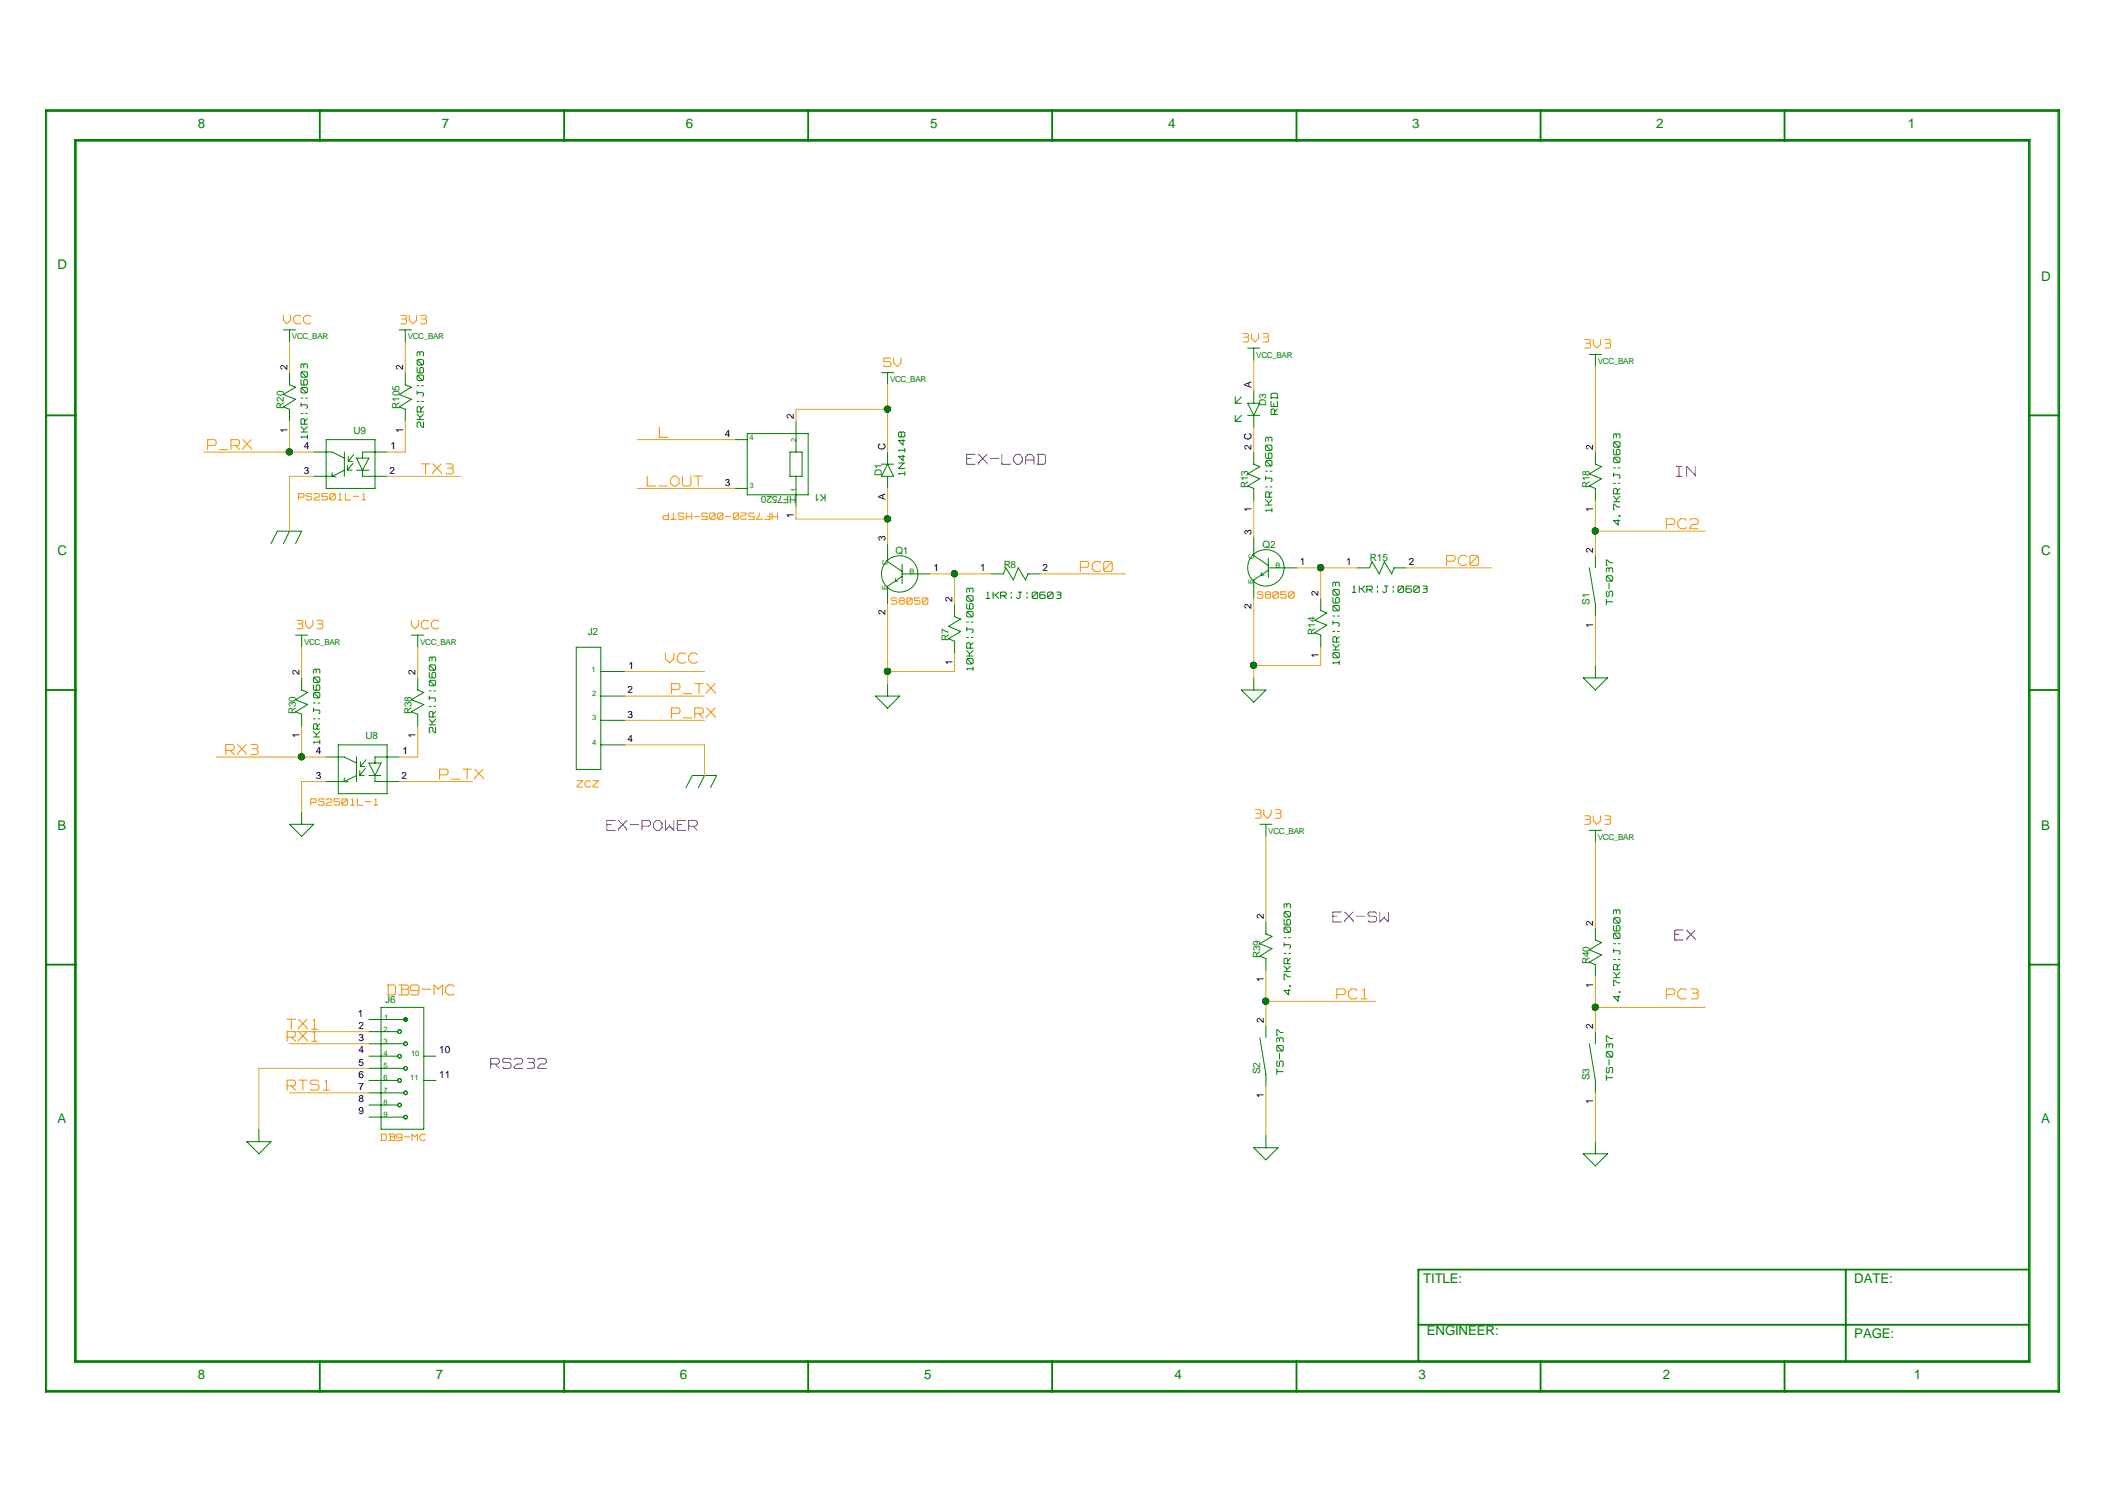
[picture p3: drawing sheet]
<svg xmlns="http://www.w3.org/2000/svg" width="297mm" height="210mm" viewBox="0 0 297 210" stroke-linecap="round" stroke-linejoin="round" font-family="sans-serif">
<defs><g id="words">
<g font-size="2.7" fill="#fff">
<text x="29" y="63.1">P_RX</text>
<text x="92.1" y="61.4">L</text>
<text x="135" y="65.1">EX-LOAD</text>
<text x="58.8" y="66.5">TX3</text>
<text x="90.4" y="68.2">L_OUT</text>
<text x="234.1" y="66.8">IN</text>
<text x="232.7" y="74.1">PC2</text>
<text x="150.9" y="80.1">PC0</text>
<text x="202" y="79.3">PC0</text>
<text x="92.9" y="92.9">VCC</text>
<text x="93.8" y="100.6">P_RX</text>
<text x="93.8" y="97.2">P_TX</text>
<text x="31.5" y="105.7">RX3</text>
<text x="61.4" y="109.1">P_TX</text>
<text x="84.8" y="116.3">EX-POWER</text>
<text x="186.1" y="129">EX-SW</text>
<text x="233.9" y="131.6">EX</text>
<text x="54.1" y="139.2">DB9-MC</text>
<text x="186.7" y="139.8">PC1</text>
<text x="232.7" y="139.8">PC3</text>
<text x="40.1" y="145.7">RX1</text>
<text x="40.1" y="144">TX1</text>
<text x="68.5" y="149.5">RS232</text>
<text x="40.1" y="152.5">RTS1</text>
</g>
<g font-size="2.3" fill="#fff">
<text x="39.6" y="45.4">VCC</text>
<text x="55.8" y="45.4">3V3</text>
<text x="173.4" y="48">3V3</text>
<text x="123.4" y="51.4">5V</text>
<text x="221.1" y="48.8">3V3</text>
<text x="41.3" y="88">3V3</text>
<text x="57.4" y="88">VCC</text>
<text x="175.1" y="114.5">3V3</text>
<text x="221.1" y="115.3">3V3</text>
</g>
<text font-size="2.1" fill="#fff" x="108.6" y="71.3" transform="rotate(-180 108.6 71.3)">HF7520-005-HSTP</text>
<g font-size="2" fill="#fff">
<text x="59.5" y="59.7" transform="rotate(-90 59.5 59.7)">2KR|J|0603</text>
<text x="178.7" y="57.9" transform="rotate(-90 178.7 57.9)">RED</text>
<text x="43.3" y="61.3" transform="rotate(-90 43.3 61.3)">1KR|J|0603</text>
<text x="126.7" y="66.4" transform="rotate(-90 126.7 66.4)">1N4148</text>
<text x="178" y="71.5" transform="rotate(-90 178 71.5)">1KR|J|0603</text>
<text x="226.6" y="73.3" transform="rotate(-90 226.6 73.3)">4.7KR|J|0603</text>
<text x="225.6" y="84.4" transform="rotate(-90 225.6 84.4)">TS-037</text>
<text x="136.2" y="93.7" transform="rotate(-90 136.2 93.7)">10KR|J|0603</text>
<text x="187.4" y="92.8" transform="rotate(-90 187.4 92.8)">10KR|J|0603</text>
<text x="45" y="103.9" transform="rotate(-90 45 103.9)">1KR|J|0603</text>
<text x="61.2" y="102.3" transform="rotate(-90 61.2 102.3)">2KR|J|0603</text>
<text x="180.6" y="139" transform="rotate(-90 180.6 139)">4.7KR|J|0603</text>
<text x="226.6" y="139.8" transform="rotate(-90 226.6 139.8)">4.7KR|J|0603</text>
<text x="179.5" y="150" transform="rotate(-90 179.5 150)">TS-037</text>
<text x="225.6" y="150.9" transform="rotate(-90 225.6 150.9)">TS-037</text>
</g>
<g font-size="1.9" fill="#008000">
<text x="27.6" y="17.9">8</text>
<text x="61.7" y="17.9">7</text>
<text x="95.8" y="17.9">6</text>
<text x="129.9" y="17.9">5</text>
<text x="163.2" y="17.9">4</text>
<text x="197.2" y="17.9">3</text>
<text x="231.3" y="17.9">2</text>
<text x="266.4" y="17.9">1</text>
<text x="8" y="37.5">D</text>
<text x="285" y="39.2">D</text>
<text x="8" y="77.6">C</text>
<text x="285" y="77.6">C</text>
<text x="8" y="115.9">B</text>
<text x="285" y="115.9">B</text>
<text x="8" y="156.8">A</text>
<text x="285" y="156.8">A</text>
<text x="198.8" y="179.2">TITLE:</text>
<text x="259" y="179.2">DATE:</text>
<text x="199.3" y="186.5">ENGINEER:</text>
<text x="259" y="186.8">PAGE:</text>
<text x="27.6" y="192.6">8</text>
<text x="60.9" y="192.6">7</text>
<text x="95" y="192.6">6</text>
<text x="129.1" y="192.6">5</text>
<text x="164" y="192.6">4</text>
<text x="198.1" y="192.6">3</text>
<text x="232.2" y="192.6">2</text>
<text x="267.3" y="192.6">1</text>
</g>
<g font-size="1.7" fill="#fff">
<text x="41.7" y="70">PS2501L-1</text>
<text x="137.7" y="83.7">1KR|J|0603</text>
<text x="175.6" y="83.7">S8050</text>
<text x="188.8" y="82.9">1KR|J|0603</text>
<text x="124.5" y="84.6">S8050</text>
<text x="43.4" y="112.6">PS2501L-1</text>
<text x="80.6" y="110.1">ZCZ</text>
<text x="53.2" y="159.4">DB9-MC</text>
</g>
<g font-size="1.4">
<text x="40.1" y="51.7" transform="rotate(-90 40.1 51.7)">2</text>
<text x="56.3" y="51.7" transform="rotate(-90 56.3 51.7)">2</text>
<text x="110.9" y="58.5" transform="rotate(-90 110.9 58.5)">2</text>
<text x="174.8" y="54.2" transform="rotate(-90 174.8 54.2)">A</text>
<text x="40.1" y="60.4" transform="rotate(-90 40.1 60.4)">1</text>
<text x="42.4" y="62.8">4</text>
<text x="54.5" y="62.8">1</text>
<text x="56.3" y="60.4" transform="rotate(-90 56.3 60.4)">1</text>
<text x="101.2" y="61">4</text>
<text x="123.7" y="62.8" transform="rotate(-90 123.7 62.8)">C</text>
<text x="174.8" y="62.8" transform="rotate(-90 174.8 62.8)">2 C</text>
<text x="222.5" y="62.8" transform="rotate(-90 222.5 62.8)">2</text>
<text x="42.4" y="66.1">3</text>
<text x="54.4" y="66.1">2</text>
<text x="101.2" y="67.8">3</text>
<text x="123.7" y="69.8" transform="rotate(-90 123.7 69.8)">A</text>
<text x="174.8" y="71.5" transform="rotate(-90 174.8 71.5)">1</text>
<text x="222.5" y="71.5" transform="rotate(-90 222.5 71.5)">1</text>
<text x="110.9" y="72.4" transform="rotate(-90 110.9 72.4)">1</text>
<text x="123.7" y="75.6" transform="rotate(-90 123.7 75.6)">3</text>
<text x="174.8" y="74.7" transform="rotate(-90 174.8 74.7)">3</text>
<text x="222.5" y="77.3" transform="rotate(-90 222.5 77.3)">2</text>
<text x="130.4" y="79.8">1</text>
<text x="136.9" y="79.8">1</text>
<text x="145.6" y="79.8">2</text>
<text x="181.5" y="78.9">1</text>
<text x="184.1" y="83.2" transform="rotate(-90 184.1 83.2)">2</text>
<text x="188" y="78.9">1</text>
<text x="196.7" y="78.9">2</text>
<text x="123.7" y="85.9" transform="rotate(-90 123.7 85.9)">2</text>
<text x="133" y="84.1" transform="rotate(-90 133 84.1)">2</text>
<text x="174.8" y="85" transform="rotate(-90 174.8 85)">2</text>
<text x="222.5" y="87.7" transform="rotate(-90 222.5 87.7)">1</text>
<text x="41.8" y="94.3" transform="rotate(-90 41.8 94.3)">2</text>
<text x="58" y="94.3" transform="rotate(-90 58 94.3)">2</text>
<text x="87.8" y="93.4">1</text>
<text x="133" y="92.8" transform="rotate(-90 133 92.8)">1</text>
<text x="184.1" y="92" transform="rotate(-90 184.1 92)">1</text>
<text x="87.6" y="96.8">2</text>
<text x="87.6" y="100.2">3</text>
<text x="41.8" y="103" transform="rotate(-90 41.8 103)">1</text>
<text x="44.1" y="105.3">4</text>
<text x="56.2" y="105.3">1</text>
<text x="58" y="103" transform="rotate(-90 58 103)">1</text>
<text x="87.6" y="103.6">4</text>
<text x="44.1" y="108.8">3</text>
<text x="56.1" y="108.8">2</text>
<text x="176.5" y="128.4" transform="rotate(-90 176.5 128.4)">2</text>
<text x="222.5" y="129.3" transform="rotate(-90 222.5 129.3)">2</text>
<text x="176.5" y="137.1" transform="rotate(-90 176.5 137.1)">1</text>
<text x="222.5" y="138" transform="rotate(-90 222.5 138)">1</text>
<text x="50" y="142">1</text>
<text x="50.1" y="143.7">2</text>
<text x="176.5" y="142.9" transform="rotate(-90 176.5 142.9)">2</text>
<text x="222.5" y="143.7" transform="rotate(-90 222.5 143.7)">2</text>
<text x="50.1" y="145.4">3</text>
<text x="50.1" y="147.1">4</text>
<text x="50.1" y="148.8">5</text>
<text x="61.3" y="147.1">10</text>
<text x="50.1" y="150.5">6</text>
<text x="50.1" y="153.9">8</text>
<text x="50.1" y="155.6">9</text>
<text x="50.1" y="152.2">7</text>
<text x="61.3" y="150.5">11</text>
<text x="176.5" y="153.3" transform="rotate(-90 176.5 153.3)">1</text>
<text x="222.5" y="154.1" transform="rotate(-90 222.5 154.1)">1</text>
</g>
<g font-size="1.4" fill="#008000">
<text x="39.6" y="57.1" transform="rotate(-90 39.6 57.1)">R20</text>
<text x="55.8" y="57.1" transform="rotate(-90 55.8 57.1)">R105</text>
<text x="176.8" y="56.7" transform="rotate(-90 176.8 56.7)">D3</text>
<text x="49.4" y="60.6">U9</text>
<text x="111.2" y="69.3" transform="rotate(-180 111.2 69.3)">HF7520</text>
<text x="115.4" y="69.1" transform="rotate(-180 115.4 69.1)">K1</text>
<text x="123.1" y="66.5" transform="rotate(-90 123.1 66.5)">D1</text>
<text x="174.3" y="68.2" transform="rotate(-90 174.3 68.2)">R13</text>
<text x="222" y="68.2" transform="rotate(-90 222 68.2)">R18</text>
<text x="125.1" y="77.3">Q1</text>
<text x="176.3" y="76.5">Q2</text>
<text x="140.2" y="79.3">R8</text>
<text x="191.3" y="78.4">R15</text>
<text x="82.1" y="88.7">J2</text>
<text x="132.5" y="89.5" transform="rotate(-90 132.5 89.5)">R7</text>
<text x="183.6" y="88.7" transform="rotate(-90 183.6 88.7)">R14</text>
<text x="222" y="84.4" transform="rotate(-90 222 84.4)">S1</text>
<text x="41.3" y="99.8" transform="rotate(-90 41.3 99.8)">R30</text>
<text x="57.5" y="99.8" transform="rotate(-90 57.5 99.8)">R38</text>
<text x="51.1" y="103.2">U8</text>
<text x="176" y="133.8" transform="rotate(-90 176 133.8)">R39</text>
<text x="222" y="134.7" transform="rotate(-90 222 134.7)">R40</text>
<text x="53.8" y="140.1">J6</text>
<text x="176" y="150" transform="rotate(-90 176 150)">S2</text>
<text x="222" y="150.9" transform="rotate(-90 222 150.9)">S3</text>
</g>
<g font-size="1.1" fill="#008000">
<text x="40.8" y="47.4">VCC_BAR</text>
<text x="56.9" y="47.4">VCC_BAR</text>
<text x="124.3" y="53.4">VCC_BAR</text>
<text x="175.4" y="50">VCC_BAR</text>
<text x="223.1" y="50.8">VCC_BAR</text>
<text x="104.7" y="61.4">4</text>
<text x="111.2" y="61.7" transform="rotate(-90 111.2 61.7)">2</text>
<text x="104.7" y="68.2">3</text>
<text x="111.2" y="68.7" transform="rotate(-90 111.2 68.7)">1</text>
<text x="124" y="82.4" transform="rotate(-90 124 82.4)">E</text>
<text x="124" y="78.9" transform="rotate(-90 124 78.9)">C</text>
<text x="127" y="80.2">B</text>
<text x="175.1" y="81.5" transform="rotate(-90 175.1 81.5)">E</text>
<text x="175.1" y="78.1" transform="rotate(-90 175.1 78.1)">C</text>
<text x="178.1" y="79.3">B</text>
<text x="42.5" y="90">VCC_BAR</text>
<text x="58.7" y="90">VCC_BAR</text>
<text x="82.6" y="93.8">1</text>
<text x="82.7" y="100.6">3</text>
<text x="82.7" y="97.2">2</text>
<text x="82.7" y="104">4</text>
<text x="177.1" y="116.4">VCC_BAR</text>
<text x="223.1" y="117.3">VCC_BAR</text>
<text x="53.6" y="142.4">1</text>
<text x="53.6" y="149.2">5</text>
<text x="53.6" y="147.5">4</text>
<text x="53.6" y="145.8">3</text>
<text x="53.6" y="144.1">2</text>
<text x="57.4" y="147.5">10</text>
<text x="53.6" y="154.3">8</text>
<text x="53.6" y="152.6">7</text>
<text x="53.6" y="150.9">6</text>
<text x="57.3" y="150.9">11</text>
<text x="53.6" y="156">9</text>
</g>
</g></defs>
<g fill="none" stroke="#008000" stroke-width=".25">
<path d="M6.3 15.4h281.3v179h-281.3zM10.6 19.7h272.7v170.4h-272.7zM44.7 15.4v4.3M78.8 15.4v4.3M112.9 15.4v4.3M146.9 15.4v4.3M181.1 15.4v4.3M215.1 15.4v4.3M249.2 15.4v4.3M6.3 58h4.3M283.3 58h4.3M6.3 96.4h4.3"/>
<path d="M283.3 96.4h4.3M6.3 134.7h4.3M283.3 134.7h4.3M257.8 177.3v12.8M283.3 177.3h-85.2v12.8M44.7 190.1v4.3M78.8 190.1v4.3M112.9 190.1v4.3M146.9 190.1v4.3M181.1 190.1v4.3M198.1 185h85.2M215.1 190.1v4.3"/>
<path d="M249.2 190.1v4.3"/>
</g>
<g fill="none" stroke="#008000" stroke-width=".14">
<path d="M6.5 15.6h280.9v178.6h-280.9zM10.4 19.5h273.1v170.8h-273.1zM39.6 46.1h1.7M40.4 46.1v1.7M40.4 52v1.7l.9 .4-1.7 1 1.7 .7-1.7 1 .8 .4v1.7M42 52.5l.2 .2M42 53.7l.2 .1M42 54.8l.2 .1M42 55.6h.3M42 57.8h.3M42 51v.4M42 52.1v.4"/>
<path d="M42 53v.6M42 54.3v.4M42 56.3v.5M42 58.6v.6M42 59.6l.4 .4M42.1 56.5h.7M42.1 59.2h.8M42.2 50.8l-.2 .1M42.2 52h.1M42.2 54.2h.1M42.2 51.9l-.2 .1M42.2 54.1l-.2 .1"/>
<path d="M42.2 58.5l-.2 .1M42.2 50.8h.1M42.2 58.5h.2M42.2 52.1l.6 .5M42.2 51.9h.6M42.2 52.7h.6M42.2 53.8h.6M42.2 54.3l.6 .5M42.2 54.1h.6M42.2 54.9h.6M42.3 50.8l.1 .1M42.4 51v.3"/>
<path d="M42.4 53.2v.4M42.4 53.7h.1M42.4 58.5l.1 .1M42.5 60h.1M42.5 50.8v.1M42.5 53l-.1 .1M42.5 58.6v.6M42.6 50.8h.2M42.6 53h.2M42.7 55.6h.2M42.7 57.8h.2M42.8 50.8l.1 .1"/>
<path d="M42.8 51.9l.1 .1M42.8 53l.1 .1M42.8 54.1l.1 .1M42.8 56.5l.1 .2M42.9 52.5l-.1 .2M42.9 53.7l-.1 .1M42.9 54.8l-.1 .1M42.9 51v.4M42.9 52.1v.4M42.9 53.2v.4M42.9 54.3v.4M42.9 56.7v.2"/>
<path d="M42.9 56.9l-.1 .1M42.9 58.5l-.3 .3M42.9 59.6l-.3 .3M55.8 46.1h1.6M56.6 46.1v1.7M56.6 52v1.7l.8 .4-1.6 1 1.6 .7-1.6 1 .8 .4v1.7M58.3 50.9l.1 .1M58.3 52l.1 .1M58.3 53l.1 .1M58.3 53.9h.2M58.3 56.1h.2M58.3 59.6l.1 .1"/>
<path d="M58.3 49.3v.4M58.3 50.4v.4M58.3 51.3v.6M58.3 52.5v.5M58.3 54.6v.5M58.3 57v.5M58.3 59.1v.4M58.3 58.6h.8M58.3 57.8l.3 .4M58.3 54.8h.7M58.3 57.5h.8M58.4 49.1l-.1 .1"/>
<path d="M58.4 50.3h.1M58.4 52.4v.1M58.4 50.2l-.1 .1M58.4 52.4l-.1 .1M58.4 56.8l-.1 .1M58.4 58.9l-.1 .2M58.4 49.1h.1M58.4 56.8h.2M58.4 58.9h.2M58.4 50.4l.6 .5M58.4 50.2h.6M58.4 51h.6"/>
<path d="M58.4 52.1h.6M58.4 52.5l.6 .6M58.4 52.4h.6M58.4 53.1h.6M58.5 49.1l.1 .1M58.6 49.3v.3M58.6 51.5v.4M58.6 58.3v.3M58.6 52h.1M58.6 56.8l.2 .1M58.6 58.9l.2 .2M58.7 58.2h.1"/>
<path d="M58.8 49.1l-.1 .1M58.8 51.3l-.2 .1M58.8 57v.5M58.8 59.1v.3M58.8 59.5l.2 .2M58.8 49.1h.2M58.8 51.3h.2M58.9 53.9h.2M58.9 56.1h.2M59 49.1l.1 .1M59 50.2l.1 .1M59 51.3l.1 .1"/>
<path d="M59 52.4l.1 .1M59 54.8l.1 .2M59.1 59.7h.1M59.1 50.9l-.1 .1M59.1 52l-.1 .1M59.1 53l-.1 .1M59.1 49.3v.4M59.1 50.4v.4M59.1 51.5v.4M59.1 52.5v.5M59.1 55v.2M59.1 58.9v.8"/>
<path d="M59.1 55.2l-.1 .1M59.1 56.8l-.3 .3M59.1 57.8l-.3 .4M111.2 58.9v4.2M123.1 52h1.7M124 52v1.7M172.5 56.3h.9M172.5 55.4v.9M172.5 58v.9M172.5 58.9h.9M173.4 55.4l-.9 .9M173.4 58l-.9 .9"/>
<path d="M174.2 48.6h1.7M174.2 56.3h1.7l-.8 1.7zM174.2 58h1.7M175.1 48.6v1.7M175.1 54.6v1.7M175.1 58v1.7M177.5 55.1v.6M177.5 56v.8M177.5 57.3v.6M177.5 56.8h.9M177.5 55.6h.9M177.5 57.9h.9"/>
<path d="M177.6 54.9l-.1 .1M177.6 57.1l-.1 .1M177.7 57.1h.1M177.7 54.9h.5M177.9 56.4v.3M177.9 57.1l.1 .1M178 57.3v.5M178.3 54.9l.1 .1M178.4 55.1v.6M178.4 56v.7M178.4 57.1l-.3 .4M222 49.5h1.6"/>
<path d="M222.8 49.5v1.7M37.8 75.9l.9-1.7h3.4l-.8 1.7M40.4 74.2l-.8 1.7M42 61l.2 .1M42 60.3h.9M42.1 61h.8M42.4 60v.3M42.9 60.8v.5M43.8 63.1h2.6l1.7 .9M45.6 61.4h6.8v6.8h-6.8zM46.4 66v.5l.5 .1M48.1 65.7l-1.7 .8h-2.6"/>
<path d="M48.1 63.1v3.4M48.5 65v.6M48.5 65.6l.6 .1M48.6 63.8v.6M48.6 64.4h.6M49.3 64.7l-.8 .9M49.4 63.5l-.8 .9M49.8 64h1.7l-.9 1.7zM49.8 65.7h1.7M50.6 65.7v.8h3.5M54.1 63.1h-3.5v.9M102.6 68.2h1.8"/>
<path d="M102.6 61.4h1.8M104.4 60.6h8.5v8.5h-8.5zM110.3 63.1h1.7v3.4h-1.7zM111.2 66.5v4.3M123.1 64.8h1.7M124 63.1v1.7M124 66.5v1.7M124 75.9v2.6M124 64.8l.8 1.7h-1.7zM124 78.5l2 1.3M125.5 60.4l.2-.1 .2 .1 .2-.1 .3 .1M125.5 60.9l.2 .2 .2-.2 .2 .2 .3-.2"/>
<path d="M125.5 62.9l.1 .1M125.5 66.1l.1 .2M125.5 60.5v.4M125.5 61.5l.6 .7M125.5 63.7l.6 .7M125.5 64.7h.9M125.5 61.5h.9M125.5 62.9h.8M125.5 63.7h.9M125.5 65.4h.9M125.5 66.1h.8M125.9 60.5v.4"/>
<path d="M126 78.8v2.7M126.1 61.4v.7M126.1 63.6v.7M126.2 64.7l-.7 .7M126.4 60.5v.4M126.4 62.6v.5M126.4 65.9v.5M175.1 63.1v1.7l.8 .4-1.7 1 1.7 .7-1.7 1 .9 .3v1.7M175.1 75v2.6M175.1 77.6l2 1.4M176.1 80v.3h.4M176.7 62.8l.2 .1"/>
<path d="M176.7 63.9l.2 .1M176.7 65l.2 .1M176.7 65.8h.3M176.7 68h.3M176.7 71.3l.2 .1M176.7 61.2v.5M176.7 62.3v.5M176.7 63.3v.6M176.7 64.5v.4M176.7 66.5v.5M176.7 68.8v.6M176.7 70.5h.9"/>
<path d="M176.7 69.8l.4 .4M176.8 66.8h.7M176.8 69.4h.8M176.8 71.3h.8M176.9 61.1l-.2 .1M176.9 62.2v.1M176.9 64.4h.1M176.9 62.2l-.2 .1M176.9 64.3l-.2 .1M176.9 68.7l-.2 .1M176.9 61.1h.1M176.9 68.7h.2"/>
<path d="M176.9 62.3l.6 .6M176.9 62.2h.6M176.9 62.9h.6M176.9 64h.6M176.9 64.5l.6 .5M176.9 64.3h.6M176.9 65.1h.6M177 61.1l.1 .1M177.1 79.3h4M177.1 79.6l-2 1.4v2.6M177.1 61.2v.4M177.1 63.4v.5"/>
<path d="M177.1 70.2v.3M177.1 77.9v2.8M177.1 63.9l.1 .1M177.1 68.7l.1 .1M177.2 70.2h.1M177.2 61.1h.1M177.2 63.3l-.1 .1M177.2 68.8v.6M177.3 61.1h.2M177.3 63.3h.2M177.4 65.8h.2M177.4 68h.2"/>
<path d="M177.5 61.1l.1 .1M177.5 62.2l.1 .1M177.5 64.3l.1 .1M177.5 63.3l.1 .1M177.5 66.8l.1 .1M177.6 62.8l-.1 .1M177.6 63.9l-.1 .1M177.6 65l-.1 .1M177.6 61.2v.5M177.6 62.3v.5M177.6 63.4v.5M177.6 64.5v.4"/>
<path d="M177.6 66.9v.2M177.6 71v.5M177.6 67.2l-.1 .1M177.6 68.7l-.3 .3M177.6 69.8l-.3 .3M189.6 79.3h1.7l.3-.8 1 1.7 .7-1.7 1.1 1.7 .3-.9h1.7M222 79.3l.8 5.1v1.7M222.8 63.1v1.7l.8 .4-1.6 1 1.6 .7-1.6 1 .8 .3v1.7M222.8 77.6v1.7M224.3 78.2h.2M224.3 79h.2M224.3 78.2v.7"/>
<path d="M224.3 79.5v.4M224.5 79.3l-.2 .1M224.5 79.3h.1M224.5 78.2l.3 .4M224.6 79.3l.1 .1M224.7 79.5v.3M224.8 79.3l-.1 .1M224.9 79.3h.1M224.9 78.6h.3M225.1 79.3l.1 .1M225.2 79.5v.4M225.3 62.3l.2 .2"/>
<path d="M225.3 63.4l.2 .1M225.3 64.5l.2 .1M225.3 65.3h.3M225.3 67.5h.3M225.3 70.4h.2M225.3 71.2h.2M225.3 60.8v.4M225.3 61.9v.4M225.3 62.8v.5M225.3 64v.4M225.3 66.1v.5M225.3 68.4v.6"/>
<path d="M225.3 70.5v.6M225.3 70.1h.9M225.3 69.3l.4 .4M225.3 72.7l.7 .6M225.4 66.3h.7M225.4 69h.8M225.4 72.7h.8M225.5 60.6l-.2 .1M225.5 61.7v.1M225.5 63.9v.1M225.5 61.7l-.2 .1M225.5 63.9l-.2 .1"/>
<path d="M225.5 68.2l-.2 .1M225.5 60.6h.1M225.5 68.2h.2M225.5 61.9l.6 .5M225.5 61.7h.6M225.5 62.5h.6M225.5 63.5h.6M225.5 64l.6 .6M225.5 63.9h.6M225.5 64.6h.6M225.5 70.5l.3 .3M225.6 60.6l.1 .1"/>
<path d="M225.7 60.8v.3M225.7 62.9v.4M225.7 69.7v.3M225.7 63.4l.1 .1M225.7 68.2l.1 .1M225.8 69.7h.1M225.8 60.6v.1M225.8 62.8l-.1 .1M225.8 68.4v.5M225.9 60.6h.2M225.9 62.8h.2M225.9 70.8h.3"/>
<path d="M226 65.3h.2M226 67.5h.2M226 72.6v.7M226.1 60.6l.1 .1M226.1 61.7l.1 .1M226.1 62.8l.1 .1M226.1 63.9l.1 .1M226.1 66.3l.1 .1M226.1 72h.1M226.1 72v.1M226.1 72.1h.1M226.2 62.3l-.1 .2"/>
<path d="M226.2 63.4l-.1 .1M226.2 64.5l-.1 .1M226.2 60.8v.4M226.2 61.9v.4M226.2 62.9v.4M226.2 64v.4M226.2 66.5v.1M226.2 72v.1M226.2 66.7l-.1 .1M226.2 68.2l-.3 .4M226.2 69.3l-.3 .4M41.3 88.7h1.7"/>
<path d="M42.1 88.7v1.7M42.1 94.7v1.7l.9 .3-1.7 1 1.7 .7-1.7 1 .8 .4v1.7M43.8 95.2l.1 .1M43.8 96.3l.1 .1M43.8 97.3l.1 .2M43.8 98.2h.2M43.8 93.6v.4M43.8 94.7v.4M43.8 95.6v.6M43.8 96.9v.4M43.8 98.9v.5M43.8 99.2h.7"/>
<path d="M43.9 93.4l-.1 .2M43.9 94.6v.1M43.9 96.7v.1M43.9 94.5l-.1 .2M43.9 96.7l-.1 .1M43.9 93.4h.1M43.9 97.5h.6M43.9 94.7l.6 .6M43.9 94.5h.6M43.9 95.3h.6M43.9 96.4h.6M43.9 96.9l.6 .5"/>
<path d="M43.9 96.7h.6M44 93.4l.2 .2M44.2 93.6v.4M44.2 95.8v.4M44.2 96.3v.1M44.3 93.4l-.1 .1M44.3 95.6l-.1 .2M44.3 93.4h.2M44.3 95.6h.2M44.4 98.2h.3M44.5 93.4l.2 .2M44.5 94.5l.2 .2"/>
<path d="M44.5 95.6l.2 .2M44.5 96.7l.2 .1M44.5 99.2l.2 .1M44.7 95.2l-.2 .1M44.7 96.3l-.2 .1M44.7 97.3l-.2 .2M44.7 93.6v.4M44.7 94.7v.4M44.7 95.8v.4M44.7 96.9v.4M44.7 99.3v.2M44.7 99.5l-.2 .2"/>
<path d="M57.4 88.7h1.8M58.3 88.7v1.7M58.3 94.7v1.7l.9 .3-1.8 1 1.8 .7-1.8 1 .9 .4v1.7M59.9 93.5l.2 .1M59.9 94.5l.2 .2M59.9 95.6l.2 .2M59.9 96.5h.3M59.9 98.7h.3M59.9 91.9v.4M59.9 93v.4M59.9 93.9v.6M59.9 95.2v.4"/>
<path d="M59.9 97.2v.5M59.9 99.5v.6M60 97.5h.7M60.1 91.8l-.2 .1M60.1 92.9v.1M60.1 95.1h.1M60.1 92.9l-.2 .1M60.1 95l-.2 .1M60.1 99.4l-.2 .1M60.1 91.8h.1M60.1 99.4h.2M60.1 94.7h.6"/>
<path d="M60.1 93l.6 .6M60.1 92.9h.6M60.1 93.6h.6M60.1 95.2l.6 .5M60.1 95h.6M60.1 95.8h.6M60.2 91.8l.1 .1M60.3 91.9v.4M60.3 94.1v.4M60.3 94.5l.1 .1M60.3 99.4l.2 .1M60.5 91.8h-.1"/>
<path d="M60.5 93.9l-.2 .1M60.5 99.5v.6M60.5 91.8h.2M60.5 93.9h.2M60.6 96.5h.2M60.6 98.7h.2M60.7 91.8l.1 .1M60.7 92.9l.1 .1M60.7 93.9l.1 .1M60.7 95l.1 .1M60.7 97.5l.1 .1M60.8 93.5l-.1 .1"/>
<path d="M60.8 94.5l-.1 .2M60.8 95.6l-.1 .2M60.8 91.9v.4M60.8 93v.4M60.8 94.1v.4M60.8 95.2v.4M60.8 97.6v.2M60.8 97.8l-.1 .2M60.8 99.4l-.3 .3M80.5 90.4h3.4v17.1h-3.4zM83.9 97.2h3.4M83.9 93.8h3.4"/>
<path d="M122.3 97.2h3.3l-1.6 1.7zM124 95.5v1.7M125.1 80.8v.4h.3M126 80.2h3.9M126 80.5l-2 1.4v2.5M133.3 84.4v1.7l.9 .4-1.7 1 1.7 .7-1.7 1 .8 .3v1.7M135 83.8l.1 .2M135 84.9l.1 .2M135 86l.1 .2M135 86.9h.3M135 89h.3M135 92.6l.1 .1"/>
<path d="M135 93.4l.1 .1M135 82.3v.4M135 83.4v.4M135 84.3v.6M135 85.6v.4M135 87.6v.5M135 89.9v.6M135 92.1v.5M135 91.6h.9M135 90.9l.4 .3M135 87.9h.7M135 90.5h.9"/>
<path d="M135 93.4h.8M135.1 82.1l-.1 .2M135.1 83.2v.1M135.1 85.4v.1M135.1 92v.1M135.1 83.2l-.1 .1M135.1 85.4l-.1 .1M135.1 89.8l-.1 .1M135.1 92l-.1 .1M135.2 82.1h.1M135.2 89.8h.1M135.2 83.4l.5 .5"/>
<path d="M135.2 83.2h.5M135.2 84h.5M135.2 85.1h.5M135.2 85.6l.5 .5M135.2 85.4h.5M135.2 86.2h.5M135.2 92.1l.5 .6M135.2 92h.5M135.2 92.7h.5M135.3 82.1l.1 .2M135.4 82.3v.3M135.4 84.5v.4"/>
<path d="M135.4 91.3v.3M135.4 84.9l.1 .1M135.4 89.8l.1 .1M135.4 91.2h.1M135.5 82.1l-.1 .1M135.5 84.3l-.1 .1M135.5 89.9v.6M135.6 82.1h.1M135.6 84.3h.1M135.6 86.9h.3M135.6 89h.3M135.8 82.1l.1 .2"/>
<path d="M135.8 83.2l.1 .1M135.8 84.3l.1 .1M135.8 85.4l.1 .1M135.8 87.9l.1 .1M135.8 92l.1 .1M135.9 83.8l-.1 .2M135.9 84.9l-.1 .2M135.9 86l-.1 .2M135.9 82.3v.4M135.9 83.4v.4M135.9 84.5v.4M135.9 85.6v.4"/>
<path d="M135.9 88v.2M135.9 92.1v.5M135.9 93.1v.6M135.9 88.2l-.1 .2M135.9 92.6l-.1 .1M135.9 89.8l-.3 .3M135.9 90.9l-.3 .3M137.7 83.6h.5M138 82.7l-.2 .1M138 82.7v.8M138.4 80.2h1.7l.4-.9 1 1.7 .7-1.7 1 1.7 .4-.8h1.6M138.7 82.7v.9"/>
<path d="M138.7 83.1h.3M139.1 83.1v.1M139.1 83.2l.3 .4M139.4 82.7l-.3 .4M139.7 82.7h.6M139.7 82.7v.9M139.8 83.2h.5M140.2 83.2l.3 .4M140.4 82.7l.1 .1M140.5 83.1l-.1 .1M140.5 82.9v.1M141.2 82.7v.2"/>
<path d="M141.2 83.3v.3M141.9 83.5l.2 .1M142.1 83.6h.2M142.2 82.7h.5M142.5 83.5l-.2 .1M142.5 82.7v.7M143.4 82.7v.2M143.4 83.3v.3M144.1 83.5l.2 .1M144.1 82.9v.5M144.3 82.7l-.2 .1M144.3 83.6h.4"/>
<path d="M144.3 82.7h.4M144.7 82.9l-.5 .5M144.8 82.8h.1M144.8 82.7l.1 .1M144.9 83.5l-.1 .1M144.9 82.9v.5M145.2 83.5l.1 .1M145.2 82.9v.5M145.3 83.1l-.1 .1M145.3 82.7l-.1 .1M145.4 83.1h.4M145.4 83.6h.4"/>
<path d="M145.4 82.7h.6M145.8 83.1l.2 .1M146 83.2v.2M146 83.5l-.2 .1M146.3 83.5l.1 .1M146.3 82.9v.5M146.4 82.7l-.1 .1M146.5 83.6h.4M146.5 82.7h.4M146.9 82.9l-.6 .5M146.9 82.8h.1M146.9 82.7l.2 .1"/>
<path d="M147.1 83.5l-.2 .1M147.1 82.9v.5M147.6 83.6h.4M147.6 82.7h.4M147.7 83.1h.3M148 82.7l.2 .1M148.1 83.1l.1 .1M148.2 82.9h.1M148.2 83.2v.2M148.2 83.5l-.2 .1M148.2 82.9l-.2 .2M173.4 96.4h3.4l-1.7 1.7z"/>
<path d="M175.1 94.7v1.7M184.4 83.6v1.7l.9 .3-1.7 1 1.7 .7-1.7 1.1 .8 .3v1.7M186.1 83l.2 .1M186.1 84.1l.2 .1M186.1 85.2l.2 .1M186.1 86h.3M186.1 88.2h.3M186.1 91.8l.2 .1M186.1 92.6l.2 .1M186.1 81.5v.4M186.1 82.5v.4M186.1 83.5v.5"/>
<path d="M186.1 84.7v.4M186.1 86.7v.5M186.1 89.1v.6M186.1 91.3v.4M186.1 90.8h.9M186.1 90l.4 .4M186.2 87h.7M186.2 89.7h.8M186.2 92.6h.8M186.3 81.3l-.2 .1M186.3 82.4v.1M186.3 84.6v.1"/>
<path d="M186.3 91.2h.1M186.3 82.4l-.2 .1M186.3 84.6l-.2 .1M186.3 88.9l-.2 .1M186.3 91.1l-.2 .1M186.3 81.3h.1M186.3 88.9h.2M186.3 82.5l.6 .6M186.3 82.4h.6M186.3 83.1h.6M186.3 84.2h.6M186.3 84.7l.6 .6"/>
<path d="M186.3 84.6h.6M186.3 85.3h.6M186.3 91.3l.6 .5M186.3 91.1h.6M186.3 91.9h.6M186.4 81.3l.1 .1M186.5 81.5v.3M186.5 83.6v.4M186.5 90.4v.3M186.5 84.1l.1 .1M186.5 88.9l.1 .1M186.6 90.4h.1"/>
<path d="M186.6 81.3v.1M186.6 83.5l-.1 .1M186.6 89.1v.5M186.7 81.3h.2M186.7 83.5h.2M186.8 86h.2M186.8 88.2h.2M186.9 81.3l.1 .1M186.9 82.4l.1 .1M186.9 83.5l.1 .1M186.9 84.6l.1 .1M186.9 87l.1 .1"/>
<path d="M186.9 91.1l.1 .1M187 83l-.1 .1M187 84.1l-.1 .1M187 85.2l-.1 .1M187 81.5v.4M187 82.5v.4M187 83.6v.4M187 84.7v.4M187 87.1v.2M187 91.3v.4M187 92.3v.5M187 87.3l-.1 .2"/>
<path d="M187 91.8l-.1 .1M187 88.9l-.3 .4M187 90l-.3 .4M188.8 82.7h.6M189.1 81.8l-.1 .2M189.1 81.9v.8M189.8 81.8v.9M189.9 82.2h.3M190.2 82.3v.1M190.2 82.4l.4 .3M190.6 81.8l-.4 .4M190.9 81.8h.6"/>
<path d="M190.9 81.9v.8M190.9 82.4h.6M191.3 82.4l.3 .3M191.5 81.8l.1 .2M191.6 82.2l-.1 .2M191.6 82v.2M192.4 81.8v.3M192.4 82.5v.2M193.1 82.6l.1 .1M193.3 82.7h.1M193.3 81.8h.5M193.6 82.6l-.1 .1"/>
<path d="M193.6 81.9v.7M194.6 81.8v.3M194.6 82.5v.2M195.2 82.6l.2 .1M195.2 82v.6M195.4 81.8l-.2 .2M195.4 82.7h.4M195.4 81.8h.4M195.8 82l-.5 .6M195.9 82h.1M195.9 81.8l.1 .2M196 82.6l-.1 .1"/>
<path d="M196 82v.6M196.3 82.6l.2 .1M196.3 82v.6M196.5 82.2l-.1 .1M196.5 81.8l-.2 .2M196.5 82.2h.4M196.5 82.7h.4M196.5 81.8h.6M197 82.2l.1 .2M197.1 82.4v.2M197.1 82.6l-.1 .1M197.4 82.6l.2 .1"/>
<path d="M197.4 82v.6M197.6 81.8l-.2 .2M197.6 82.7h.4M197.6 81.8h.4M198 82l-.5 .6M198.1 82h.1M198.1 81.8l.1 .2M198.2 82.6l-.1 .1M198.2 82v.6M198.7 82.7h.4M198.7 81.8h.4M198.8 82.2h.3"/>
<path d="M199.2 81.8l.1 .2M199.2 82.3l.1 .1M199.3 82v.1M199.3 82.4v.2M199.3 82.6l-.1 .1M199.3 82.1l-.1 .1M221.1 94.7h3.4l-1.7 1.7zM222.8 92.9v1.8M224.3 81l.2 .2M224.3 83.2l.1 .1M224.3 80.6v.4M224.3 82.7v.5"/>
<path d="M224.3 83.7v.7M224.4 84h.8M224.5 80.4v.1M224.5 80.4l-.2 .1M224.5 82.6l-.2 .1M224.5 83.3h.1M224.5 81.2h.5M224.5 80.6l.5 .5M224.5 80.4h.5M224.7 81.5v.7M224.7 82.7v.5M224.7 83.2l-.1 .1"/>
<path d="M224.8 82.6l-.1 .1M224.9 82.6h.1M225.1 80.4l.1 .1M225.1 82.6l.1 .1M225.2 81l-.1 .2M225.2 83.2l-.1 .1M225.2 80.6v.4M225.2 82.7v.5M40.4 115.1h3.4l-1.7 1.7zM42.1 113.4v1.7M43.8 100.4h.2M43.8 103.6l.1 .2"/>
<path d="M43.8 101.2v.6M43.8 102.9h.9M43.8 102.2l.4 .3M43.8 101.8h.9M43.8 103.6h.8M43.9 101.1l-.1 .1M43.9 101.1h.2M44.2 102.6v.3M44.2 101.1l.1 .1M44.2 102.5h.1M44.3 101.2v.6M44.4 100.4h.3"/>
<path d="M44.7 103.4v.5M44.7 101.1l-.4 .3M44.7 102.2l-.4 .3M45.6 105.7h2.5l1.7 .9M47.2 104h6.9v6.8h-6.9zM48.1 108.6l-.1 .5 .6 .1M49.8 108.3l-1.7 .8h-2.5M49.8 105.7v3.4M50.2 107.6v.7M50.2 108.3h.6M50.3 106.4v.6M50.3 107l.7 .1"/>
<path d="M51 107.3l-.8 1M51.1 106.1l-.8 .9M51.5 106.6h1.7l-.8 1.7zM51.5 108.3h1.7M52.4 108.3v.8h3.4M55.8 105.7h-3.4v.9M59.9 102.2l.2 .1M59.9 101.7v.5M59.9 101.2h.9M59.9 100.5l.4 .4M60 100.1h.8M60.1 101.6l-.2 .1"/>
<path d="M60.1 101.6h.2M60.3 100.9v.3M60.3 101.6l.2 .1M60.4 100.9h.1M60.5 101.7v.3M60.5 102.1l.2 .2M60.7 102.3h.1M60.8 101.6v.7M60.8 100.5l-.3 .3M83.9 104h3.4M83.9 100.6h3.4M95.8 110l.9-1.7h3.4l-.9 1.7"/>
<path d="M98.4 108.3l-.9 1.7M175.9 115.1h1.7M176.8 115.1v1.7M222 116h1.6M222.8 116v1.7M176.8 128.7v1.7l.8 .4-1.7 1 1.7 .7-1.7 1 .9 .4v1.7M179.3 127.9l.2 .2M179.3 129l.2 .2M179.3 130.1l.2 .1M179.3 131h.3M179.3 133.2h.3M179.3 136h.2"/>
<path d="M179.3 136.8h.2M179.3 126.4v.4M179.3 127.5v.4M179.3 128.4v.6M179.3 129.6v.5M179.3 131.7v.5M179.3 134v.6M179.3 136.1v.7M179.3 135.7h.9M179.3 134.9l.4 .4M179.3 138.3l.7 .7M179.4 131.9h.6"/>
<path d="M179.4 134.6h.8M179.4 138.3h.8M179.5 126.2l-.2 .1M179.5 127.4h.1M179.5 129.5v.1M179.5 127.3l-.2 .1M179.5 129.5l-.2 .1M179.5 133.8l-.2 .2M179.5 126.2h.1M179.5 133.8h.2M179.5 127.5l.5 .5M179.5 127.3h.5"/>
<path d="M179.5 128.1h.5M179.5 129.2h.5M179.5 129.6l.5 .6M179.5 129.5h.5M179.5 130.2h.5M179.5 136.1l.3 .3M179.6 126.2l.1 .1M179.7 126.4v.3M179.7 128.6v.4M179.7 135.4v.3M179.7 129l.1 .1M179.7 133.8l.1 .2"/>
<path d="M179.7 135.3h.1M179.8 126.2l-.1 .1M179.8 128.4l-.1 .1M179.8 134v.5M179.9 126.2h.1M179.9 128.4h.1M179.9 136.4h.3M180 131h.2M180 133.2h.2M180 138.2v.7M180.1 126.2l.1 .1M180.1 127.3l.1 .1"/>
<path d="M180.1 128.4l.1 .1M180.1 129.5l.1 .1M180.1 131.9l.1 .2M180.1 137.6h.1M180.1 137.7v.1M180.1 137.8h.1M180.2 127.9l-.1 .2M180.2 129l-.1 .2M180.2 130.1l-.1 .1M180.2 126.4v.4M180.2 127.5v.4M180.2 128.6v.4"/>
<path d="M180.2 129.6v.5M180.2 132.1v.2M180.2 137.7h.1M180.2 132.3l-.1 .1M180.2 133.8l-.3 .4M180.2 134.9l-.3 .4M222.8 129.6v1.7l.8 .3-1.6 1 1.6 .8-1.6 1 .8 .3v1.7M225.3 137.6h.2M225.3 128.8l.2 .1M225.3 129.9l.2 .1M225.3 131l.2 .1M225.3 131.8h.3"/>
<path d="M225.3 134h.3M225.3 136.9h.2M225.3 127.2v.4M225.3 128.3v.4M225.3 129.3v.6M225.3 130.5v.4M225.3 132.5v.5M225.3 134.8v.6M225.3 136.9v.7M225.3 136.5h.9M225.3 135.8l.4 .4M225.3 139.2l.7 .6"/>
<path d="M225.4 132.8h.7M225.4 135.4h.8M225.4 139.2h.8M225.5 128.2v.1M225.5 130.4h.1M225.5 127.1l-.2 .1M225.5 128.2l-.2 .1M225.5 130.3l-.2 .1M225.5 134.7l-.2 .1M225.5 127.1h.1M225.5 134.7h.2M225.5 128.3l.6 .6"/>
<path d="M225.5 128.2h.6M225.5 128.9h.6M225.5 130h.6M225.5 130.5l.6 .5M225.5 130.3h.6M225.5 131.1h.6M225.5 136.9l.3 .4M225.6 127.1l.1 .1M225.7 127.2v.4M225.7 129.4v.5M225.7 136.2v.3M225.7 129.9l.1 .1"/>
<path d="M225.7 134.7l.1 .1M225.8 136.2h.1M225.8 127.1h.1M225.8 129.3l-.1 .1M225.8 134.8v.6M225.9 127.1h.2M225.9 129.3h.2M225.9 137.3h.3M226 131.8h.2M226 134h.2M226 139.1v.7M226.1 138.5v.1"/>
<path d="M226.1 127.1l.1 .1M226.1 128.2l.1 .1M226.1 129.3l.1 .1M226.1 130.3l.1 .1M226.1 132.8l.1 .1M226.1 138.5h.1M226.1 138.6h.1M226.2 127.2v.4M226.2 128.3v.4M226.2 129.4v.5M226.2 130.5v.4M226.2 132.9v.2"/>
<path d="M226.2 138.5v.1M226.2 128.8l-.1 .1M226.2 129.9l-.1 .1M226.2 131l-.1 .1M226.2 133.2l-.1 .1M226.2 134.7l-.3 .3M226.2 135.8l-.3 .3M34.5 159.4h3.3l-1.6 1.7zM36.2 157.7v1.7M51.5 145.8h4.8M51.5 144.1h1.7M51.5 142.4h4.9"/>
<path d="M51.5 147.5h4M51.5 149.2h4.9M51.5 150.9h4M51.5 152.6h4.9M51.5 154.3h4M51.5 156h4.8M53.2 140.7h6v17h-6zM53.3 144.1h2.2M56 144.1l-.1-.3h-.2l-.2 .2v.2l.2 .1h.2l.1-.2M56 147.5l-.1-.3h-.2l-.2 .2v.2l.2 .2h.2l.1-.3M56 150.9l-.1-.3h-.2l-.2 .2v.2l.2 .1h.2l.1-.2M56 154.3l-.1-.2h-.2l-.2 .1v.2l.2 .2h.2l.1-.2"/>
<path d="M56.9 142.4l-.2-.3h-.1l-.2 .2v.2l.2 .1h.1l.2-.2M56.9 145.8l-.2-.3h-.1l-.2 .2v.2l.2 .1h.1l.2-.2M56.9 149.2l-.2-.3h-.1l-.2 .2v.2l.2 .2h.1l.2-.3M56.9 152.6l-.2-.2h-.1l-.2 .1v.2l.2 .2h.1l.2-.2M56.9 156l-.2-.2h-.1l-.2 .1v.2l.2 .2h.1l.2-.2M59.2 147.5h1.7M59.2 150.9h1.7M175.9 144.9l.9 5.1v1.7M176.8 143.2v1.7M176.8 158.6v1.7M178.3 143.8h.1M178.3 144.6h.1"/>
<path d="M178.3 146.7l.1 .1M178.3 148.8l.1 .1M178.3 143.9v.6M178.3 145.1v.4M178.3 146.2v.4M178.3 148.4v.4M178.3 149.3v.7M178.4 149.7h.8M178.4 148.9h.1M178.4 144.9l-.1 .1M178.4 146.1h.1M178.4 146l-.1 .1"/>
<path d="M178.4 148.2l-.1 .1M178.5 146h.5M178.5 144.9h.1M178.5 143.9l.3 .3M178.5 146.2l.5 .5M178.5 146.8h.5M178.6 144.9l.1 .1M178.7 145.1v.3M178.7 147.1v.8M178.7 148.4v.4M178.7 148.8l-.1 .1M178.8 144.9l-.1 .1"/>
<path d="M178.8 148.2l-.1 .1M178.9 144.2h.3M178.9 144.9h.1M178.9 148.2h.1M179.1 144.9l.1 .1M179.1 146l.1 .1M179.1 148.2l.1 .1M179.2 146.7l-.1 .1M179.2 148.8l-.1 .1M179.2 145.1v.4M179.2 146.2v.4M179.2 148.4v.4"/>
<path d="M222 145.8l.8 5.1v1.7M222.8 144.1v1.7M222.8 159.4v1.7M224.3 144.7h.2M224.3 145.4h.2M224.3 147.5l.2 .1M224.3 149.7l.1 .1M224.3 144.7v.7M224.3 145.9v.5M224.3 147v.5M224.3 149.2v.5M224.3 150.1v.8"/>
<path d="M224.4 150.5h.8M224.5 145.8l-.2 .1M224.5 146.9v.1M224.5 146.9l-.2 .1M224.5 149.1l-.2 .1M224.5 149.8h.1M224.5 145.8h.1M224.5 144.7l.3 .3M224.5 147l.5 .6M224.5 146.9h.5M224.5 147.6h.5M224.6 145.8l.1 .1"/>
<path d="M224.7 145.9v.4M224.7 148v.7M224.7 149.2v.5M224.7 149.7l-.1 .1M224.8 145.8l-.1 .1M224.8 149.1l-.1 .1M224.9 145h.3M224.9 145.8h.1M224.9 149.1h.1M225.1 145.8l.1 .1M225.1 146.9l.1 .1M225.1 149.1l.1 .1"/>
<path d="M225.2 147.5l-.1 .1M225.2 149.7l-.1 .1M225.2 145.9v.5M225.2 147v.5M225.2 149.2v.5M175.1 160.3h3.4l-1.7 1.7zM221.1 161.1h3.4l-1.7 1.7z"/>
<circle cx="176.8" cy="79.3" r="2.55"/>
<circle cx="125.6" cy="80.1" r="2.55"/>
</g>
<g fill="none" stroke="#ff8c00" stroke-width=".14">
<path d="M39.6 44.7l.4 .5M39.6 44v.7M40.6 44v.7M40.6 44.7l-.5 .5M41 44.4v.4M41 44.9l.3 .3M41.3 44l-.3 .4M41.4 45.2h.4M41.4 44h.4M41.8 44l.2 .2M42 45.1l-.2 .1M42.4 44.4v.4"/>
<path d="M42.4 44.9l.3 .3M42.7 44l-.3 .4M42.8 45.2h.4M42.8 44h.4M43.2 44l.2 .2M43.4 45.1l-.2 .1M56 45.2h.6M56 44h.6M56.1 44.5h.5M56.6 44l.2 .2M56.6 44.6l.2 .1M56.8 44.3h.1"/>
<path d="M56.8 44.8v.2M56.8 45.1l-.2 .1M56.8 44.4l-.2 .1M57.1 44.7l.5 .5M57.1 44v.7M58.2 44v.7M58.2 44.7l-.5 .5M58.8 45.2h.6M58.8 44h.6M58.9 44.5h.5M59.4 44l.2 .2M59.4 44.6l.2 .1"/>
<path d="M59.6 44.3h.1M59.6 44.8v.2M59.6 45.1l-.2 .1M59.6 44.4l-.2 .1M92.1 59.7v1.4M123.4 51l.2 .2M123.4 50v.5M123.4 50.5h.8M123.4 50h1M123.6 51.2h.6M124.2 50.5l.2 .2M124.4 51l-.2 .2"/>
<path d="M124.4 50.7v.3M124.8 50.7l.5 .5M124.8 50v.6M125.8 50v.6M125.8 50.7l-.5 .5M173.6 47.8h.6M173.6 46.6h.6M173.7 47.1h.5M174.2 46.6l.2 .2M174.2 47.1l.2 .2M174.4 46.8v.1M174.4 47.3v.3"/>
<path d="M174.4 47.6l-.2 .2M174.4 46.9l-.2 .2M174.8 47.3l.4 .4M174.8 46.6v.6M175.8 46.6v.6M175.8 47.3l-.5 .5M176.4 47.8h.6M176.4 46.6h.6M176.5 47.1h.5M177 46.6l.2 .2M177 47.1l.2 .2M177.2 46.8v.1"/>
<path d="M177.2 47.3v.3M177.2 47.6l-.2 .2M177.2 46.9l-.2 .2M221.3 48.6h.6M221.3 47.4h.6M221.4 47.9h.5M222 47.4l.1 .2M222 48l.1 .1M222.1 47.6v.1M222.1 48.1v.3M222.1 48.4l-.1 .2M222.1 47.8l-.1 .1"/>
<path d="M222.5 48.1l.5 .5M222.5 47.4v.7M223.5 47.4v.7M223.5 48.1l-.5 .5M224.1 48.6h.6M224.1 47.4h.6M224.2 47.9h.5M224.7 47.4l.2 .2M224.8 48l.1 .1M224.9 47.6v.1M224.9 48.1v.3M224.9 48.4l-.2 .2"/>
<path d="M224.9 47.8l-.2 .1M29 61.4h.9M29 61.4v1.4M29 62.2h.9M30 61.4l.2 .2M30.2 62l-.2 .2M30.2 61.7v.2M30.6 62.8h1.2M32.3 61.4h.9M32.3 61.4v1.4M32.3 62.2h.9M32.9 62.2l.5 .6"/>
<path d="M33.2 61.4l.2 .2M33.4 62l-.2 .2M33.4 61.7v.2M33.9 62.7v.1M33.9 61.4l1.2 1.2M35.1 62.6v.2M35.1 61.4l-1.2 1.2M41.7 69v.8M41.7 68.9h.6M41.7 69.4h.6M42.3 68.9l.2 .2M42.5 69.3l-.2 .1"/>
<path d="M42.5 69.1v.2M42.8 69.1h.1M42.8 69.2l.1 .1M42.8 69.7l.1 .1M42.9 68.9l-.1 .1M42.9 69.8h.4M42.9 69.3h.4M42.9 68.9h.4M43.4 68.9l.1 .2M43.4 69.3l.1 .1M43.5 69.5v.2M43.5 69.7l-.1 .1"/>
<path d="M43.9 69.7v.1M43.9 69.8h.7M44 68.9l-.1 .2M44 68.9h.4M44.1 69.4l-.2 .3M44.2 69.4h.2M44.5 68.9l.1 .2M44.6 69.1v.2M44.6 69.3l-.1 .1M45 69.7l.1 .1M45 68.9v.4M45 69.3h.6"/>
<path d="M45 68.9h.7M45.1 69.8h.5M45.6 69.3l.1 .1M45.7 69.7l-.1 .1M45.7 69.5v.2M46.1 69.7l.1 .1M46.1 69.1v.6M46.2 68.9l-.1 .2M46.2 69.8h.5M46.2 68.9h.5M46.7 69.1l-.6 .6M46.7 69.1h.1"/>
<path d="M46.7 68.9l.1 .2M46.8 69.7l-.1 .1M46.8 69.1v.6M47.2 69.8h.6M47.5 68.9l-.1 .2M47.5 69v.8M48.2 68.9v.9M48.3 69.8h.7M49.3 69.3h.8M50.5 69.8h.6M50.8 68.9l-.1 .2M50.8 69v.8"/>
<path d="M58.8 64.8h1.2M59.4 64.8v1.4M60.5 66.1v.1M60.5 64.8l1.1 1.2M61.6 66v.2M61.6 64.8l-1.1 1.2M62.3 66.2h.7M62.3 64.8h.7M62.5 65.4h.5M63.1 64.8l.2 .2M63.1 65.4l.2 .2M63.3 65v.2"/>
<path d="M63.3 65.6v.4M63.3 66l-.2 .2M63.3 65.2l-.2 .2M90.4 66.5v1.4M90.4 67.9h1.2M92 67.9h1.2M92.1 61.1h1.2M92.6 72.2v.2M92.6 72.4l.1 .1M92.7 72l-.1 .2M92.8 72h.5M92.8 72.5h.5"/>
<path d="M93.3 71.6v.9M93.6 67.5l.4 .4M93.6 66.9v.6M93.6 72.5h.8M94 66.5l-.4 .4M94 71.6v.9M94.1 66.5h.3M94.1 67.9h.3M94.4 66.5l.4 .4M94.7 72.4l.2 .1M94.7 72l.2 .2M94.7 71.8v.2"/>
<path d="M94.8 66.9v.6M94.8 67.5l-.4 .4M94.9 71.6l-.2 .2M94.9 72.2h.4M94.9 72.5h.4M94.9 71.6h.4M95.3 67.7l.2 .2M95.3 66.5v1.2M95.4 72.2l.1 .1M95.4 71.6l.1 .2M95.5 72.4l-.1 .1M95.5 67.9h.7"/>
<path d="M95.5 72.3v.1M95.8 71.6v.9M95.9 72.2h.7M96.5 67.7l-.2 .2M96.5 66.5v1.2M96.6 71.6v.9M96.9 66.5h1.2M96.9 72.2h.8M97.5 66.5v1.4M98 71.8v.2M98 72l.1 .2M98 72.5h.7"/>
<path d="M98.1 71.6l-.1 .2M98.2 72.2h.5M98.2 71.6h.4M98.6 71.6l.2 .2M98.8 72.2v.3M99.1 72.4l.1 .1M99.1 71.8v.6M99.1 72.4h.1M99.2 71.6l-.1 .2M99.3 72.5h.4M99.3 71.6h.4M99.7 71.6l.2 .2"/>
<path d="M99.8 71.8l-.5 .6M99.9 71.8v.6M99.9 72.4l-.2 .1M100.2 72.4l.1 .1M100.2 71.8v.6M100.2 72.4h.1M100.3 71.6l-.1 .2M100.4 72.5h.4M100.4 71.6h.4M100.8 71.6l.2 .2M100.9 71.8l-.5 .6M101 72.4l-.2 .1"/>
<path d="M101 71.8v.6M101.3 72.2h.8M102.4 72.4l.1 .1M102.4 71.8v.6M102.4 72.4h.1M102.5 71.6l-.1 .2M102.6 72.5h.4M102.6 71.6h.4M103 71.6l.2 .2M103.1 71.8l-.5 .6M103.2 72.4l-.2 .1M103.2 71.8v.6"/>
<path d="M103.5 72.4l.1 .1M103.5 72.2v.2M103.5 71.6h.7M103.6 72l-.1 .2M103.6 72h.3M103.6 72.5h.5M104.2 72.4l-.1 .1M104.2 71.6v.1M104.2 71.8l-.2 .2M104.6 71.8v.2M104.6 72l.1 .2M104.6 72.5h.7"/>
<path d="M104.7 71.6l-.1 .2M104.7 72.2h.6M104.7 71.6h.5M105.2 71.6l.1 .2M105.3 72.2v.3M105.7 72.4v.1M105.7 72.5h.7M106 71.6v.4M106 72l-.3 .4M106.4 72.4v.1M106.8 72.5h.7M107.1 72.2h.4"/>
<path d="M107.5 71.6v.9M107.8 71.6v.9M107.9 72.2h.6M108.6 71.6v.9M150.9 78.4h.9M150.9 78.5v1.3M150.9 79.2h.9M151.8 78.4l.3 .2M152.1 79l-.3 .2M152.1 78.7v.3M152.5 78.9v.5M152.5 79.4l.4 .4"/>
<path d="M152.9 78.4l-.4 .4M153 79.8h.5M153 78.4h.5M153.5 78.4l.2 .2M153.7 79.6l-.2 .2M154.1 79.6l.2 .2M154.1 78.7v.9M154.3 78.4l-.2 .2M154.3 79.8h.8M154.3 78.4h.8M155.1 78.7l-.9 .9M155.1 78.6h.2"/>
<path d="M155.1 78.4l.2 .2M155.3 79.6l-.2 .2M155.3 78.7v.9M202 77.6h.9M202 77.6v1.4M202.1 78.4h.8M203 77.6l.2 .2M203.2 78.2l-.2 .2M203.2 77.8v.3M203.7 78v.5M203.7 78.6l.3 .4M204 77.6l-.3 .4"/>
<path d="M204.1 79h.5M204.1 77.6h.5M204.6 77.6l.3 .2M204.9 78.8l-.3 .2M205.3 78.8l.1 .2M205.3 77.8v1M205.4 77.6l-.1 .2M205.5 79h.7M205.5 77.6h.7M206.2 77.8l-.9 1M206.2 77.8h.2M206.2 77.6l.3 .2"/>
<path d="M206.5 78.8l-.3 .2M206.5 77.8v1M232.7 72.4h.9M232.7 72.5v1.3M232.7 73.3h.9M233.7 72.4l.2 .3M233.9 73l-.2 .3M233.9 72.7v.3M234.3 72.9v.5M234.3 73.5l.4 .3M234.7 72.4l-.4 .5M234.7 72.4h.5"/>
<path d="M234.7 73.8h.5M235.3 72.4l.2 .3M235.5 73.7l-.2 .1M236 73.7v.1M236 73.8h1.2M236.1 72.4l-.1 .3M236.2 72.4h.7M236.3 73.3l-.3 .4M236.4 73.3h.5M236.9 72.4l.3 .3M237.2 72.7v.3M237.2 73l-.3 .3"/>
<path d="M41.5 87.8h.6M41.5 86.6h.6M41.6 87.1h.5M42.1 86.6l.2 .2M42.2 87.2l.1 .1M42.3 86.8v.1M42.3 87.3v.3M42.3 87.6l-.2 .2M42.3 87l-.2 .1M42.7 87.3l.4 .5M42.7 86.6v.7M43.7 86.6v.7"/>
<path d="M43.7 87.3l-.5 .5M44.3 87.8h.6M44.3 86.6h.6M44.4 87.1h.5M44.9 86.6l.2 .2M45 87.2l.1 .1M45.1 86.8v.1M45.1 87.3v.3M45.1 87.6l-.2 .2M45.1 87l-.2 .1M57.4 87.3l.5 .5M57.4 86.6v.7"/>
<path d="M58.5 86.6v.7M58.5 87.3l-.5 .5M58.8 87v.4M58.8 87.5l.4 .3M59.2 86.6l-.4 .4M59.2 87.8h.4M59.2 86.6h.4M59.7 86.6l.2 .2M59.9 87.6l-.2 .2M60.2 87v.4M60.2 87.5l.4 .3M60.6 86.6l-.4 .4"/>
<path d="M60.6 87.8h.4M60.6 86.6h.4M61.1 86.6l.2 .2M61.3 87.6l-.2 .2M92.9 92l.6 .6M92.9 91.2v.8M93.8 95.5h.9M93.8 95.5v1.4M93.8 98.9v1.4M93.8 98.9h.9M93.8 96.3h.9M93.8 99.7h.9"/>
<path d="M94.1 91.2v.8M94.1 92l-.6 .6M94.6 91.7v.5M94.6 92.2l.4 .4M94.7 95.5l.3 .2M94.7 98.9l.3 .2M95 96.1l-.3 .2M95 95.7v.3M95 99.1v.3M95 99.5l-.3 .2M95 91.2l-.4 .4M95 91.2h.5"/>
<path d="M95 92.6h.5M95.4 96.9h1.2M95.5 91.2l.3 .2M95.8 92.4l-.3 .2M96.2 91.7v.5M96.2 92.2l.4 .4M96.6 91.2l-.4 .4M96.6 91.2h.5M96.6 92.6h.5M97 95.5h1.2M97 98.9h1M97 98.9v1.4"/>
<path d="M97.1 99.7h.9M97.2 91.2l.2 .2M97.4 92.4l-.2 .2M97.6 95.5v1.4M97.7 99.7l.5 .6M98 98.9l.2 .2M98.2 99.5l-.2 .2M98.2 99.1v.3M98.7 96.7v.2M98.7 95.5l1.1 1.2M98.7 98.9l1.1 1.1M99.9 96.7v.2"/>
<path d="M99.9 95.5l-1.2 1.2M99.9 98.9l-1.2 1.2M124.5 83.6v.1M124.5 83.7l.1 .2M124.5 84.3l.1 .1M124.6 83.5l-.1 .1M124.6 84.4h.5M124.6 83.5h.5M124.6 83.9h.5M125.1 83.5l.1 .1M125.1 83.9l.1 .1M125.2 84v.2"/>
<path d="M125.2 84.3l-.1 .1M125.7 83.5l-.1 .2 .1 .2-.1 .2 .1 .3M125.7 84.4h.5M125.7 83.5h.5M125.7 83.9h.5M126.2 83.5l.1 .2-.1 .2 .1 .2-.1 .3M126.6 84.3l.1 .1M126.6 83.7v.5M126.7 83.5l-.1 .1M126.8 84.4h.4M126.8 83.5h.4M127.2 83.7l-.5 .5"/>
<path d="M127.3 83.6h.1M127.3 83.5l.1 .1M127.4 84.3l-.1 .1M127.4 83.7v.5M127.7 84.3l.1 .1M127.7 83.5v.4M127.8 83.5h.7M127.8 83.9h.5M127.9 84.4h.4M128.4 83.9l.1 .1M128.5 84.3l-.1 .1M128.5 84v.2"/>
<path d="M128.8 84.3l.1 .1M128.8 83.7v.5M128.9 83.5l-.1 .1M129 84.4h.4M129 83.5h.4M129.4 83.7l-.5 .5M129.5 83.6h.1M129.5 83.5l.1 .1M129.6 84.3l-.1 .1M129.6 83.7v.5M175.6 82.8v.1M175.6 82.9l.1 .1"/>
<path d="M175.6 83.4l.1 .1M175.7 82.6l-.1 .1M175.8 83.5h.4M175.8 82.6h.4M175.8 83h.4M176.2 82.6l.2 .2M176.2 83l.2 .2M176.4 83.2v.2M176.4 83.4l-.2 .1M176.8 82.6l-.1 .3 .1 .1-.1 .3 .1 .2M176.9 83.5h.4M176.9 82.6h.4"/>
<path d="M176.9 83h.4M177.3 82.6l.2 .3-.2 .1 .2 .3-.2 .2M177.8 83.4l.1 .1M177.8 82.8v.6M177.9 82.6l-.1 .2M177.9 83.5h.5M177.9 82.6h.5M178.4 82.8l-.6 .6M178.4 82.8h.1M178.4 82.6l.1 .2M178.5 83.4l-.1 .1M178.5 82.8v.6"/>
<path d="M178.9 83.4l.1 .1M178.9 82.6v.4M178.9 82.6h.7M178.9 83h.6M179 83.5h.5M179.5 83l.1 .2M179.6 83.4l-.1 .1M179.6 83.2v.2M180 83.4l.1 .1M180 82.8v.6M180.1 82.6l-.1 .2M180.1 83.5h.5"/>
<path d="M180.1 82.6h.5M180.6 82.8l-.6 .6M180.6 82.8h.1M180.6 82.6l.1 .2M180.7 83.4l-.1 .1M180.7 82.8v.6M31.5 104h1M31.5 104v1.4M31.6 104.8h.9M32.2 104.8l.5 .6M32.5 104l.2 .2M32.7 104.6l-.2 .2"/>
<path d="M32.7 104.2v.3M33.2 105.3v.1M33.2 104l1.1 1.2M34.4 105.2v.2M34.4 104l-1.2 1.2M35.1 105.4h.7M35.1 104h.7M35.2 104.6h.6M35.8 104l.2 .2M35.9 104.6l.1 .2M36 104.2v.2M36 104.8v.4"/>
<path d="M36 105.2l-.2 .2M36 104.4l-.2 .2M43.4 111.6h.6M43.4 111.6v.9M43.4 112.1h.6M44 111.6l.2 .1M44.2 111.9l-.2 .2M44.2 111.7v.2M44.5 111.7v.1M44.5 111.8l.1 .1M44.5 112.3l.1 .2M44.6 111.6h-.1"/>
<path d="M44.7 112.5h.4M44.7 111.9h.4M44.7 111.6h.4M45.1 111.6l.2 .1M45.1 111.9l.2 .2M45.3 112.1v.2M45.3 112.3l-.2 .2M45.6 112.4v.1M45.6 112.5h.7M45.7 111.6l-.1 .1M45.7 111.6h.4M45.8 112.1l-.2 .2"/>
<path d="M45.8 112.1h.3M46.2 111.6l.1 .1M46.3 111.7v.2M46.3 111.9l-.1 .2M46.7 112.3l.1 .2M46.7 111.6v.3M46.7 111.9h.5M46.7 111.6h.7M46.8 112.5h.4M47.3 111.9l.1 .2M47.4 112.3l-.1 .2M47.4 112.1v.2"/>
<path d="M47.8 112.3l.1 .2M47.8 111.7v.6M47.9 111.6l-.1 .1M47.9 112.5h.4M47.9 111.6h.4M48.3 111.7l-.5 .6M48.4 111.7h.1M48.4 111.6l.1 .1M48.5 112.3l-.1 .2M48.5 111.7v.6M49 112.5h.5M49.2 111.6l-.1 .1"/>
<path d="M49.2 111.6v.8M49.9 111.6v.9M50 112.5h.7M51 111.9h.8M52.2 112.5h.5M52.5 111.6l-.1 .1M52.5 111.6v.8M61.4 107.4h.9M61.4 107.5v1.3M61.4 108.2h.9M62.4 107.4l.2 .2M62.6 108l-.2 .2"/>
<path d="M62.6 107.7v.3M63 108.8h1.2M64.6 107.4h1.2M65.2 107.5v1.3M66.3 108.7v.1M66.3 107.4l1.1 1.2M67.5 108.6v.2M67.5 107.4l-1.2 1.2M80.6 109h.7M80.6 109.8v.1M80.6 109.9h.8M81.4 109l-.8 .8"/>
<path d="M81.7 109.3v.3M81.7 109.7l.3 .2M82 109l-.3 .3M82 109h.3M82 109.9h.3M82.3 109l.2 .1M82.5 109.8l-.2 .1M82.8 109.8v.1M82.8 109h.7M82.8 109.9h.8M83.6 109l-.8 .8M95.4 100.3h1.2"/>
<path d="M98.7 100.1v.2M99.9 100.1v.2M175.3 114.3h.6M175.3 113.1h.6M175.4 113.6h.5M175.9 113.1l.2 .2M176 113.6l.1 .2M176.1 113.3v.1M176.1 113.8v.3M176.1 114.1l-.2 .2M176.1 113.4l-.2 .2M176.5 113.8l.5 .4"/>
<path d="M176.5 113.1v.6M177.5 113.1v.6M177.5 113.8l-.5 .5M178.1 114.3h.6M178.1 113.1h.6M178.2 113.6h.5M178.7 113.1l.2 .2M178.8 113.6l.1 .2M178.9 113.3v.1M178.9 113.8v.3M178.9 114.1l-.2 .2M178.9 113.4l-.2 .2"/>
<path d="M221.3 115.1h.6M221.3 113.9h.6M221.4 114.4h.5M222 113.9l.1 .2M222 114.5l.1 .1M222.1 114.1v.1M222.1 114.7v.2M222.1 114.9l-.1 .2M222.1 114.3l-.1 .1M222.5 113.9v.7M222.5 114.6l.5 .5M223.5 113.9v.7"/>
<path d="M223.5 114.6l-.5 .5M224.1 115.1h.6M224.1 113.9h.6M224.2 114.4h.5M224.7 113.9l.2 .2M224.8 114.5l.1 .1M224.9 114.1v.1M224.9 114.7v.2M224.9 114.9l-.2 .2M224.9 114.3l-.2 .1M54.1 137.6h.9M54.1 139h.9"/>
<path d="M54.2 137.6v1.3M55 137.6l.2 .2M55.2 138.8l-.2 .2M55.2 137.8v.9M55.7 137.6h1.2M55.7 139h1.2M56.1 137.6v1.3M56.1 138.1h.8M56.9 137.6l.2 .2M56.9 138.1l.2 .3M57.1 138l-.2 .1M57.1 137.8v.1"/>
<path d="M57.1 138.4v.3M57.1 138.8l-.2 .2M57.3 138.1l.2 .3M57.3 137.8v.3M57.3 139h1M57.5 137.6l-.2 .2M57.5 137.6h.8M57.5 138.4h.8M58.3 137.6l.2 .2M58.5 138.2l-.2 .2M58.5 138.8l-.2 .2M58.5 137.8v.9"/>
<path d="M59 138.1h1.2M60.6 137.6l.6 .5M60.6 137.6v1.4M61.8 137.6v1.4M61.8 137.6l-.6 .5M62.2 138v.5M62.2 138.6l.4 .4M62.6 137.6l-.4 .4M62.7 137.6h.5M62.7 139h.5M63.2 137.6l.2 .2M63.4 138.8l-.2 .2"/>
<path d="M186.7 138.1h.9M186.7 138.1v1.4M186.7 138.9h.9M187.7 138.1l.2 .2M187.9 138.7l-.2 .2M187.9 138.4v.3M188.3 138.6v.5M188.3 139.1l.4 .4M188.7 138.1l-.4 .4M188.7 139.5h.5M188.7 138.1h.5M189.3 138.1l.2 .2"/>
<path d="M189.5 139.3l-.2 .2M190.1 139.5h.8M190.5 138.1l-.2 .2M190.5 138.1v1.4M232.7 138.1h.9M232.7 138.1v1.4M232.7 138.9h.9M233.7 138.1l.2 .2M233.9 138.4v.3M233.9 138.7l-.2 .2M234.3 138.6v.5M234.3 139.1l.4 .4"/>
<path d="M234.7 138.1l-.4 .4M234.7 139.5h.5M234.7 138.1h.5M235.3 138.1l.2 .2M235.5 139.3l-.2 .2M236.2 139.5h.7M236.2 138.1h.7M236.3 138.7h.6M236.9 138.1l.3 .2M237 138.7l.2 .2M237.2 138.4v.1M237.2 139v.3"/>
<path d="M237.2 139.3l-.3 .2M237.2 138.5l-.3 .2M40.1 150.8h.9M40.1 144.1v1.3M40.1 150.9v1.3M40.1 142.3h1.2M40.1 144h.9M40.1 151.7h.9M40.1 144.8h.9M40.7 142.4v1.3M40.7 151.7l.6 .5M40.7 144.9l.6 .5"/>
<path d="M41.1 150.8l.2 .3M41.1 144l.2 .2M41.3 151.4l-.2 .3M41.3 144.3v.3M41.3 151.1v.3M41.3 144.6l-.2 .2M41.7 143.6v.1M41.7 145.3v.1M41.7 150.8h1.2M41.7 142.3l1.1 1.2M41.7 144l1.1 1.2M42.3 150.9v1.3"/>
<path d="M42.9 143.6v.1M42.9 145.3v.1M42.9 142.3l-1.2 1.3M42.9 144l-1.2 1.3M43.3 151.1v.1M43.3 151.3l.2 .1M43.3 152.1l.2 .1M43.5 150.8l-.1 .2M43.5 143.7h.8M43.5 145.4h.8M43.6 152.2h.7M43.6 150.8h.7"/>
<path d="M43.6 151.4h.7M43.9 142.3l-.2 .3M43.9 144l-.2 .2M43.9 142.4v1.3M43.9 144.1v1.3M44.3 150.8l.2 .3M44.3 151.4l.2 .3M44.5 151.7v.3M44.5 152.1l-.2 .1M45.2 152.2h.8M45.6 150.8l-.2 .3M45.6 150.9v1.3"/>
<path d="M53.2 158.4h.6M53.2 159.3h.6M53.3 158.4v.8M53.8 158.4l.1 .1M53.9 159.1l-.1 .2M53.9 158.6v.5M54.3 158.4h.7M54.3 159.3h.7M54.5 158.4v.8M54.6 158.8h.4M55 158.4l.2 .1M55 158.8l.2 .1"/>
<path d="M55.2 158.6l-.1 .1M55.2 158.6h.1M55.2 158.9v.2M55.2 159.1l-.2 .2M55.4 159.3h.6M55.4 158.8l.1 .1M55.4 158.6v.1M55.5 158.4l-.1 .1M55.5 158.4h.5M55.5 158.9h.5M56 158.4l.1 .1M56.1 158.8l-.1 .1"/>
<path d="M56.1 159.1l-.1 .2M56.1 158.6v.5M56.4 158.8h.8M57.5 158.4l.4 .3M57.5 158.4v.9M58.3 158.4v.9M58.3 158.4l-.4 .4M58.6 158.7v.3M58.6 159l.3 .3M58.9 158.4l-.3 .2M58.9 158.4h.3M58.9 159.3h.3"/>
<path d="M59.3 158.4l.1 .1M59.4 159.1l-.1 .2"/>
</g>
<g fill="none" stroke="#daa520" stroke-width=".14">
<path d="M40.4 47.8v4.2M40.4 58.9v4.2M56.6 58.9v4.2h-2.5M56.6 47.8v4.2M124 53.7v9.4M124 57.2h-12.8v1.7M175.1 50.3v4.3M175.1 59.7v3.4M222.8 51.2v11.9M28.5 63.1h15.3M43.8 66.5h-3.4v7.7M54.1 66.5h10.2"/>
<path d="M89 68.2h13.6M89 61.4h13.6M111.2 70.8v1.7h12.8M124 68.2v7.7M175.1 69.9v5.1M181.1 79.3h8.5M184.4 79.3v4.3M196.4 79.3h11.9M222.8 69.9v7.7M222.8 74.2h15.4M42.1 90.4v4.3M58.3 90.4v4.3"/>
<path d="M87.3 93.8h11.1M87.3 97.2h11.1M124 84.4v11.1M129.9 80.2h8.5M133.3 91.2v2.6h-9.3M133.3 80.2v4.2M145.2 80.2h12M175.1 83.6v11.1M184.4 90.4v2.5h-9.3M222.8 86.1v6.8M30.2 105.7h15.4M42.1 101.5v4.2"/>
<path d="M45.6 109.1h-3.5v4.3M55.8 109.1h10.2M58.3 101.5v4.2h-2.5M87.3 100.6h11.1M87.3 104h11.1v4.3M176.8 116.8v11.9M222.8 117.7v11.9M176.8 135.6v7.6M176.8 139.8h15.3M222.8 136.4v7.7M40.4 152.6h11.1M40.4 144.1h11.1"/>
<path d="M40.4 145.8h11.1M51.5 149.2h-15.3v8.5M176.8 151.7v6.9M222.8 152.6v6.8M222.8 140.7h15.4"/>
</g>
<g fill="none" stroke="#8000ff" stroke-width=".14">
<path d="M135 63.4h1.2M135 63.5v1.3M135 64.8h1.2M135 64h.6M136.7 64.7v.1M136.7 63.4l1.1 1.2M137.8 64.7v.1M137.8 63.4l-1.1 1.3M138.3 64h1.2M139.9 63.4v1.4M140 64.8h1.1M141.6 64.4l.3 .4"/>
<path d="M141.6 63.9v.5M141.9 63.4l-.3 .5M142 63.4h.3M142 64.8h.3M142.4 63.4l.3 .5M142.7 63.9v.5M142.7 64.4l-.3 .4M143.2 63.9v.9M143.3 64.2h1.1M143.6 63.4l-.4 .5M143.6 63.4h.4M144 63.4l.4 .5"/>
<path d="M144.4 63.9v.9M144.8 63.4h1M144.8 64.8h1M145 63.5v1.3M145.8 63.4l.2 .2M146 64.7l-.2 .1M146 63.7v.9M234.1 65.1h.8M234.1 66.5h.8M234.5 65.2v1.3M235.5 65.2v1.3M235.5 65.1l1.2 1.2"/>
<path d="M236.7 65.1v1.4M84.8 114.6h1.1M84.8 114.6v1.4M84.8 116h1.1M84.8 115.2h.5M86.4 115.8v.2M86.4 114.6l1.1 1.2M87.5 115.8v.2M87.5 114.6l-1.1 1.2M88 115.2h1.2M89.7 114.6h.9M89.7 114.6v1.4"/>
<path d="M89.7 115.4h.9M90.6 114.6l.2 .2M90.8 115.2l-.2 .2M90.8 114.8v.3M91.3 115.6l.4 .4M91.3 115v.5M91.7 114.6l-.4 .4M91.7 114.6h.3M91.7 116h.3M92.1 114.6l.4 .4M92.5 115v.5M92.5 115.6l-.4 .4"/>
<path d="M92.9 114.6v1.3M93.5 115.4l-.6 .6M93.5 115.2v.1M93.5 115.4l.6 .6M94.1 114.6v1.3M94.6 114.6h1.2M94.6 114.6v1.4M94.6 116h1.2M94.6 115.2h.6M96.2 114.6h.9M96.2 114.6v1.4M96.2 115.4h.9"/>
<path d="M96.8 115.4l.6 .6M97.2 114.6l.2 .2M97.4 115.2l-.2 .2M97.4 114.8v.3M186.1 127.4h1.2M186.1 127.4v1.3M186.2 127.9h.5M186.2 128.7h1.1M187.8 128.6v.1M187.8 127.4l1.1 1.1M189 128.6v.1M189 127.4l-1.2 1.2"/>
<path d="M189.4 127.9h1.2M191.1 127.6v.1M191.1 127.8l.1 .1M191.1 128.6l.1 .1M191.2 127.4l-.1 .1M191.3 127.4h.7M191.3 127.9h.7M191.3 128.7h.7M192 127.4l.2 .2M192 127.9l.2 .3M192.2 128.2v.3M192.2 128.6l-.2 .1"/>
<path d="M192.7 127.4v1.3M193.3 128.2l-.6 .5M193.3 127.9v.2M193.3 128.2l.6 .5M193.9 127.4v1.3M233.9 129.9h1.2M233.9 129.9v1.4M233.9 130.5h.6M233.9 131.3h1.2M235.5 131.2v.1M235.5 129.9l1.2 1.2M236.7 131.1v.2"/>
<path d="M236.7 129.9l-1.2 1.2M68.5 147.8h1M68.5 147.8v1.4M68.6 148.6h.9M69.2 148.6l.5 .6M69.5 147.8l.2 .2M69.7 148.4l-.2 .2M69.7 148.1v.3M70.2 148v.2M70.2 148.2l.2 .2M70.2 149l.2 .2M70.4 147.8l-.2 .2"/>
<path d="M70.4 147.8h.7M70.4 149.2h.7M70.4 148.4h.7M71.2 147.8l.2 .2M71.2 148.4l.2 .2M71.4 148.6v.4M71.4 149l-.2 .2M71.8 149.1v.1M71.8 149.2h1.2M72 147.8l-.2 .2M72 147.8h.7M72.2 148.6l-.4 .4"/>
<path d="M72.2 148.6h.5M72.8 147.8l.2 .2M73 148.1v.3M73 148.4l-.2 .2M73.7 147.8h.7M73.7 149.2h.7M73.8 148.4h.6M74.4 147.8l.2 .2M74.5 148.4l.1 .2M74.6 148.1v.1M74.6 148.6v.4M74.6 149l-.2 .2"/>
<path d="M74.6 148.2l-.2 .2M75.1 149.1v.1M75.1 149.2h1.2M75.3 147.8l-.2 .2M75.3 147.8h.7M75.5 148.6l-.4 .4M75.5 148.6h.5M76.1 147.8l.2 .2M76.3 148.1v.3M76.3 148.4l-.2 .2"/>
</g>
<g fill="#000" stroke="#000" stroke-width=".14">
<circle cx="123.9" cy="57.1" r=".45"/>
<circle cx="40.4" cy="63.1" r=".45"/>
<circle cx="123.9" cy="72.5" r=".45"/>
<circle cx="184.4" cy="79.3" r=".45"/>
<circle cx="222.8" cy="74.2" r=".45"/>
<circle cx="123.9" cy="93.8" r=".45"/>
<circle cx="133.3" cy="80.1" r=".45"/>
<circle cx="175.1" cy="92.9" r=".45"/>
<circle cx="42.1" cy="105.7" r=".45"/>
<circle cx="176.8" cy="139.8" r=".45"/>
<circle cx="222.8" cy="140.7" r=".45"/>
</g>
<path d="M56.5 142.2h.2v.3h-.2z" fill-rule="evenodd" fill="#008000" stroke="#008000" stroke-width=".14"/>
<use href="#words"/>
</svg>
